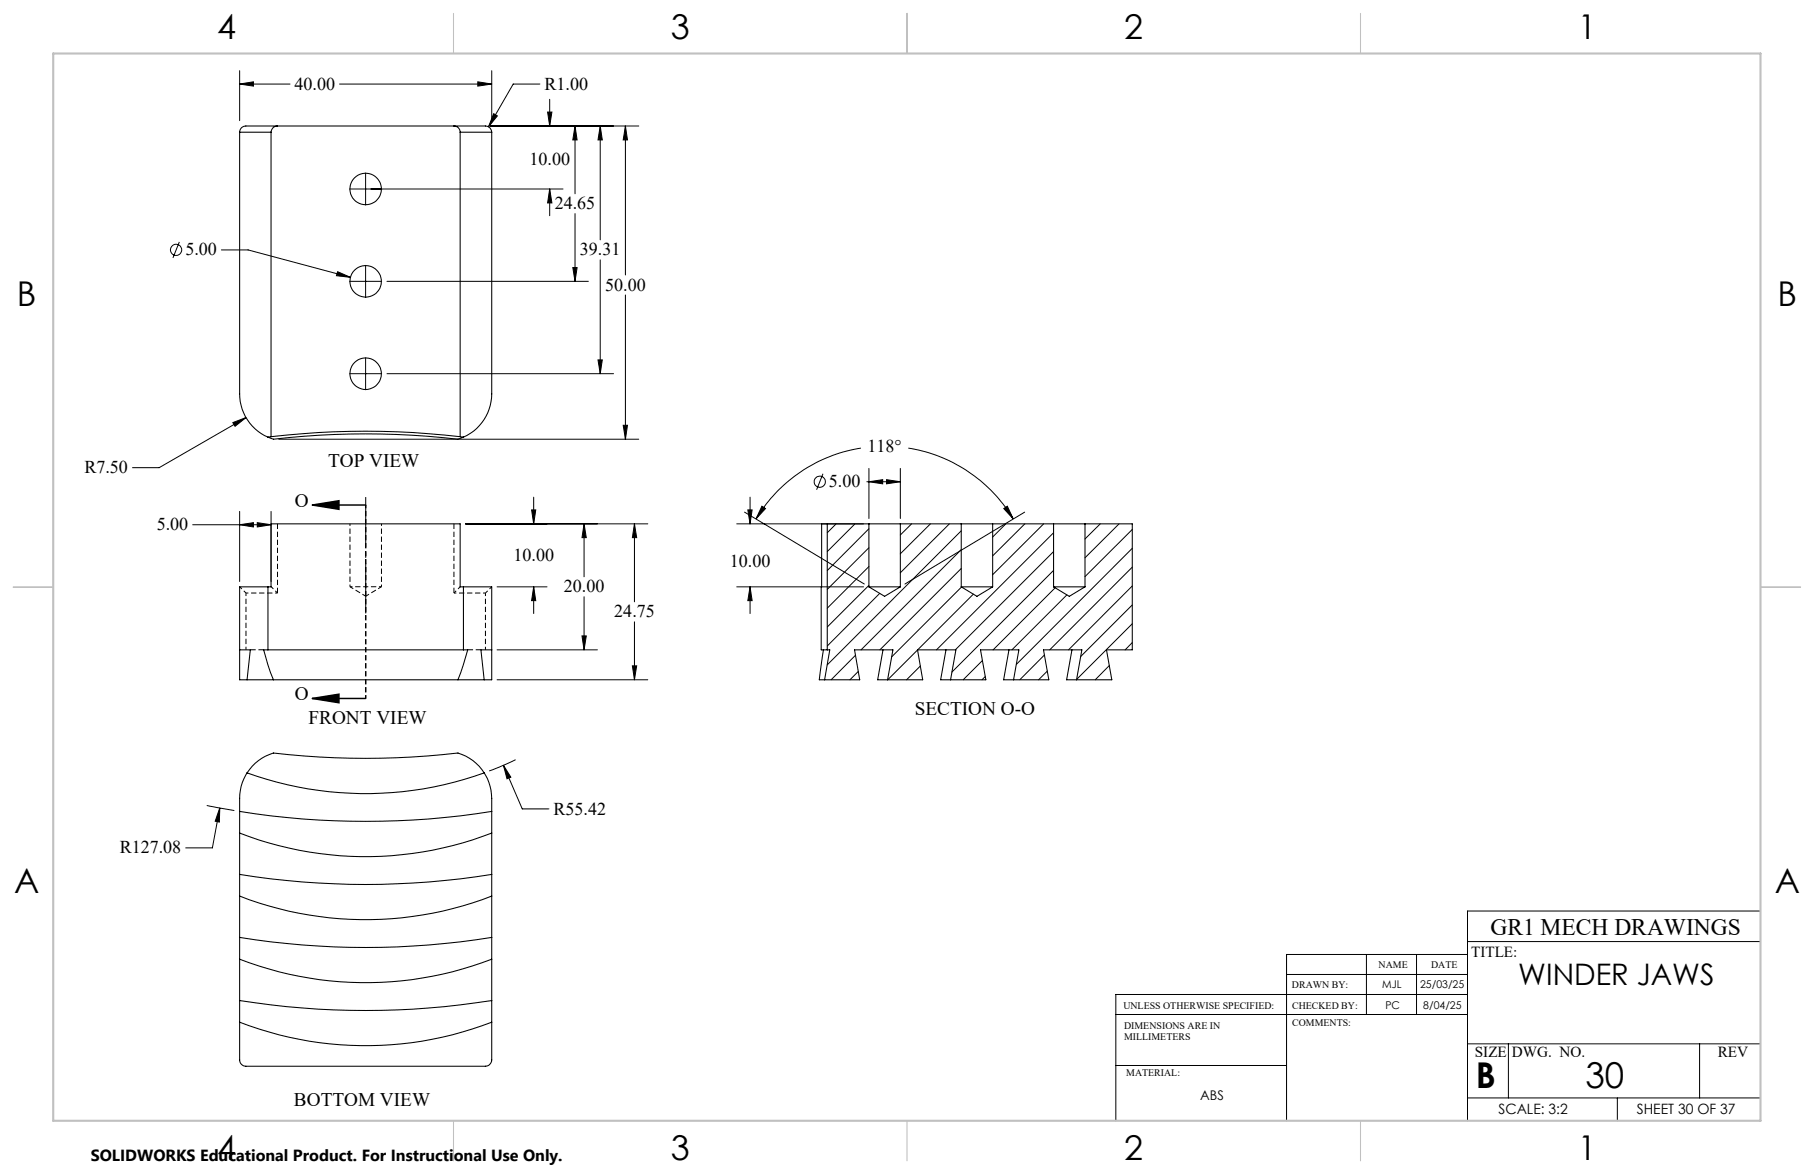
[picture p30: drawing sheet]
<svg xmlns="http://www.w3.org/2000/svg" width="432mm" height="279mm" viewBox="0 0 432 279" stroke-linecap="round" stroke-linejoin="round" font-family="sans-serif">
<defs><g id="words">
<g font-size="8.5">
<text x="351.3" y="259">B</text>
<text x="377.4" y="258.9">30</text>
</g>
<g font-size="8.1">
<text x="51.7" y="9.3">4</text>
<text x="159.7" y="9.3">3</text>
<text x="267.6" y="9.3">2</text>
<text x="375.6" y="9.3">1</text>
<text x="4" y="72.8">B</text>
<text x="423.1" y="72.8">B</text>
<text x="3.3" y="212.5">A</text>
<text x="422.4" y="212.5">A</text>
<text x="51.7" y="276">4</text>
<text x="159.7" y="276">3</text>
<text x="267.6" y="276">2</text>
<text x="375.6" y="276">1</text>
</g>
<text font-size="7.1" x="361.4" y="234.5">WINDER JAWS</text>
<text font-size="5.6" x="354.8" y="222.6">GR1 MECH DRAWINGS</text>
<g font-size="4.6">
<text x="78.1" y="111.2">TOP VIEW</text>
<text x="70.2" y="120.7">O</text>
<text x="70.2" y="166.7">O</text>
<text x="73.4" y="172.3">FRONT VIEW</text>
<text x="217.7" y="170.1">SECTION O-O</text>
<text x="70" y="263.3">BOTTOM VIEW</text>
</g>
<g font-size="4.3">
<text x="70.1" y="21.3">40.00</text>
<text x="129.6" y="21.3">R1.00</text>
<text x="126" y="39.3">10.00</text>
<text x="132" y="49.8">24.65</text>
<text x="44.1" y="60.8">5.00</text>
<text x="138" y="60.8">39.31</text>
<text x="144" y="69.2">50.00</text>
<text x="206.5" y="107.5">118°</text>
<text x="20.1" y="112.6">R7.50</text>
<text x="197.3" y="116">5.00</text>
<text x="37.3" y="126.2">5.00</text>
<text x="122.2" y="133.5">10.00</text>
<text x="173.7" y="134.9">10.00</text>
<text x="134.2" y="141">20.00</text>
<text x="146.2" y="146.9">24.75</text>
<text x="131.8" y="193.9">R55.42</text>
<text x="28.5" y="203.1">R127.08</text>
</g>
<text font-size="3.8" x="21.6" y="276.3">SOLIDWORKS Educational Product. For Instructional Use Only.</text>
<g font-size="3.7">
<text x="350.2" y="227.8">TITLE:</text>
<text x="351.1" y="251.4">SIZE</text>
<text x="359.9" y="251.5">DWG. NO.</text>
<text x="408.9" y="251.6">REV</text>
</g>
<g font-size="3.4">
<text x="356.7" y="265.2">SCALE: 3:2</text>
<text x="389.6" y="265.2">SHEET 30 OF 37</text>
</g>
<text font-size="3.2" x="285.7" y="261.8">ABS</text>
<g font-size="2.5">
<text x="329" y="235.1">MJL</text>
<text x="338.1" y="235.2">25/03/25</text>
<text x="329.8" y="240">PC</text>
<text x="338.8" y="240">8/04/25</text>
</g>
<g font-size="2.4">
<text x="328.1" y="230.4">NAME</text>
<text x="340.6" y="230.4">DATE</text>
<text x="307.5" y="235.2">DRAWN BY:</text>
<text x="267.4" y="240.1">UNLESS OTHERWISE SPECIFIED:</text>
<text x="267.6" y="244.8">DIMENSIONS ARE IN</text>
<text x="307.6" y="240">CHECKED BY:</text>
<text x="307.6" y="244.1">COMMENTS:</text>
<text x="267.6" y="247.5">MILLIMETERS</text>
<text x="268.1" y="256.2">MATERIAL:</text>
</g>
</g></defs>
<path d="M108.1 124.6v16.5M59.6 154.6h3.2M66.1 141.1v-16.5M111.3 154.6h3.2" fill="none" stroke="#000" stroke-width=".24" stroke-dasharray="1.3 .6" stroke-linecap="butt"/>
<path d="M83.3 139.6h3.8M87.1 139.6h3.7M58.6 141.1h7.5M108.1 141.1h7.5" fill="none" stroke="#000" stroke-width=".24" stroke-dasharray="1.3 .6" stroke-dashoffset=".7" stroke-linecap="butt"/>
<path d="M109.6 139.6l-1.5 1.5M117.1 139.6l-1.5 1.5M58.6 141.1l-1.5-1.5M66.1 141.1l-1.5-1.5" fill="none" stroke="#000" stroke-width=".24" stroke-dasharray="1.3 .6" stroke-dashoffset=".5" stroke-linecap="butt"/>
<path d="M58.6 154.6v-13.5M115.6 141.1v13.5" fill="none" stroke="#000" stroke-width=".24" stroke-dasharray="1.3 .6" stroke-dashoffset=".6" stroke-linecap="butt"/>
<path d="M83.3 124.6v15M90.8 139.6v-15" fill="none" stroke="#000" stroke-width=".24" stroke-dasharray="1.3 .6" stroke-dashoffset=".8" stroke-linecap="butt"/>
<path d="M83.3 139.6l3.8 2.3M87.1 141.9l3.7-2.3" fill="none" stroke="#000" stroke-width=".24" stroke-dasharray="1.3 .6" stroke-dashoffset=".4" stroke-linecap="butt"/>
<g fill="none" stroke="#000" stroke-width=".25">
<path d="M57 31.5a1.45 1.45 0 0 1 1.5-1.5h57a1.51 1.51 0 0 1 1.6 1.5M57 31.5v62.2a11.3 11.3 0 0 0 6.8 10.3M57 31.5h7.5M64.5 31.5v72.4M66 30a1.51 1.51 0 0 0-1.5 1.5M108.1 30a1.45 1.45 0 0 1 1.4 1.5M109.5 31.5v72.4M109.5 31.5h7.6M117.1 31.5v62.2a11.3 11.3 0 0 1-6.8 10.3M63.8 104l1.3 .5a190.5 190.5 0 0 1 43.9 0l1.3-.5M64.5 103.9a194.7 194.7 0 0 1 45 0M64.5 103.9l-.7 .1"/>
<path d="M109.5 103.9l.8 .1M63.8 139.7h-6.8v22.1h1.8M63.8 139.7h.7v-15h45v15h.8M63.8 139.7v15M110.3 139.7h6.8v22.1h-1.8M110.3 139.7v15M196.9 124.7h-1.3l-.1 15v15h1.4M196.9 124.7v30M196.9 124.7h9.9M206.8 139.7h7.5M206.8 124.7h7.5M206.8 139.7l3.8 2.2 3.7-2.2"/>
<path d="M206.8 124.7v15M214.3 124.7v15M214.3 124.7h14.5M228.8 139.7h7.5M228.8 124.7h7.5M228.8 124.7v15M228.8 139.7l3.8 2.2 3.7-2.2M236.3 124.7v15M236.3 124.7h14.5M250.8 139.7h7.5M250.8 124.7h7.5M250.8 124.7v15"/>
<path d="M250.8 139.7l3.7 2.2 3.8-2.2M258.3 124.7h11.2v30h-6.1l1.3 7.1h-8.4M258.3 124.7v15M57 154.7h2.6l-.8 7.1M63.8 154.7h-1l1 3.6 1.3 3.5M63.8 154.7h46.5M110.3 154.7h1l-2.3 7.1M117.1 154.7h-2.6l.8 7.1M196 154.7l-1 7.1h1.3M196.9 154.7h.6l-1.2 7.1M210.2 154.7l-1.3 7.1h2.4M225.2 154.7l-1.3 7.1h2.4"/>
<path d="M240.2 154.7l-1.3 7.1h2.4M255.2 154.7l-1.3 7.1h2.4M58.8 161.8h6.3M65.1 161.8h43.9M109 161.8h6.3M196.3 161.8h8.3l-1.2-7.1h9.1l-1.2 7.1M211.3 161.8h8.3l-1.2-7.1h9.1l-1.2 7.1M226.3 161.8h8.4l-1.3-7.1h9.1l-1.2 7.1M241.3 161.8h8.4l-1.3-7.1h9.1l-1.2 7.1M57 193.1a191.6 191.6 0 0 0 60.1 0M57 198.3a82.9 82.9 0 0 0 60.1 0M58.8 183.9a11.3 11.3 0 0 1 6.3-4.7 190.5 190.5 0 0 0 43.9 0 11.1 11.1 0 0 1 6.3 4.7"/>
<path d="M58.8 183.9a83 83 0 0 0 56.5 0M58.8 183.9l-.7 1.4a10.6 10.6 0 0 0-1.1 4.7v62.2a1.51 1.51 0 0 0 1.5 1.6h57a1.57 1.57 0 0 0 1.6-1.6v-62.2l-.4-2.9-.7-1.8-.7-1.4M57 213.3a82.9 82.9 0 0 0 60.1 0M57 208.1a188.8 188.8 0 0 0 60.1 0M57 238.1a191.6 191.6 0 0 0 60.1 0M57 223.1a188.8 188.8 0 0 0 60.1 0M57 228.3a83.4 83.4 0 0 0 60.1 0M57 243.3a83.4 83.4 0 0 0 60.1 0"/>
<circle cx="87" cy="45" r="3.7"/>
<circle cx="87" cy="67" r="3.8"/>
<circle cx="87" cy="89" r="3.8"/>
</g>
<g fill="none" stroke="#000" stroke-width=".24">
<path d="M57 16.8v11.9M113.7 19.5l3.4 .5-3.4 .5zM117.1 16.8v11.9M57 20l3.3-.5v1zM57 20h12M80.8 20h36.3M116.8 30h35.2M117.5 27.1l.9 .5-2.1 2.6zM128.5 20h-6.3l-5.9 10.2M130.4 26.7h1l-.6 3.3zM130.8 23.6v6.4M136.9 30l.5 3.3h-1.1z"/>
<path d="M136.9 30v16.1M142.9 30l.5 3.3h-1.1zM142.9 30v27.1M148.9 30l.5 3.3h-1.1zM148.9 30v35.4M42.7 57.6l-1.5 3.8M52.7 59.5h6.4l24.3 6.5M83.2 45h50.8M87 41.2v7.6M130.8 45l.6 3.3h-1zM130.8 45v6.3M136.9 50.8v16.2"/>
<path d="M80.4 64.7l3 1.3-3.3-.4zM83.2 67h7.6M87 63.1v7.7M92.1 67h48M136.3 63.7h1.1l-.5 3.3zM142.9 61.8v27.1M148.9 70.2v34.3M58.6 99.4l-20.7 11.9h-6.4M83.2 88.9h7.6M87 85.1v7.6M92.1 88.9h53.9M142.3 85.7h1.1l-.5 3.2z"/>
<path d="M55.4 100.6l3.2-1.2-2.6 2.1zM66.4 104.5h85.6M127 118.3v6.4M148.3 101.2h1.1l-.5 3.3zM178.5 118.3v6.4M195.9 112.7l-1.5 3.9M204.9 106.6a35.8 35.8 0 0 0-24.9 16.9M206.3 114.7h8M206.8 114.7l3.3-.5v.9zM206.8 111.5v11.9M211 114.2l3.3 .5-3.3 .4zM214.3 111.5v11.9"/>
<path d="M216.2 106.6a35.8 35.8 0 0 1 25 16.9M45.9 124.9h18.6M57 124.9l3.3-.5v1zM57 121.7v16.7M61.2 124.4l3.3 .5-3.3 .5zM64.5 121.7v16.7M110.8 124.7h43.4M118.3 139.7h11.9M126.5 121.4h1l-.5 3.3zM127 139.7l.5 3.2h-1zM127 139.7v6.3M139 124.7l.6 3.3h-1.1z"/>
<path d="M139 124.7v12.6M151 124.7l.6 3.3h-1.1zM151 124.7v18.5M175.4 124.7h30.2M175.4 139.7h30.2M177.2 121.9l28.5 17.1M178 121.4h1l-.5 3.3zM178.5 139.7l.5 3.2h-1zM178.5 139.7v6.3M181.4 120.5l.8 .5-2.2 2.5zM199 124.7l-2.1 2.1M203.5 124.7l-6.6 6.6"/>
<path d="M206.8 125.8l-9.9 10M206.8 130.4l-9.9 9.9M206.8 134.8l-9.9 9.9M206.8 139.3l-9.9 9.9M217 124.7l-2.7 2.6M221.5 124.7l-7.2 7.1M226 124.7l-11.7 11.6M228.8 126.3l-31.9 31.9M228.8 130.8l-23.8 23.9M228.8 135.3l-19.4 19.4M228.9 139.7l-16.7 16.7M238.9 121l.9-.5 1.4 3z"/>
<path d="M239.4 124.7l-3.1 3.1M243.9 121.9l-28.5 17.1M243.9 124.7l-7.6 7.6M248.4 124.7l-12.1 12.1M250.8 126.8l-27.9 27.9M250.8 131.3l-23.4 23.4M250.8 135.7l-24.2 24.2M251.2 139.9l-14.8 14.8M261.9 124.7l-3.6 3.6M266.4 124.7l-8.1 8.1M269.5 126l-11.2 11.2M269.5 130.5l-27.6 27.6"/>
<path d="M269.5 135l-19.6 19.7M269.5 139.5l-15.1 15.2M118.3 154.7h23.9M138.5 151.3h1.1l-.6 3.4zM139 142v12.7M150.5 158.5h1.1l-.6 3.3zM151 148v13.8M203.6 156l-5.8 5.8M204.3 159.8l-2 2M209.4 141.2l-12.5 12.5M219.1 158.5l-3.3 3.3M231.7 141.4l-20.4 20.4"/>
<path d="M233.9 157.2l-4.6 4.6M248.6 155.9l-5.9 5.9M249.3 159.7l-2.1 2.1M254 141.6l-13.1 13.1M264.1 158.4l-3.4 3.4M269.5 144l-12.3 12.2M269.5 148.4l-13.2 13.3M269.5 152.9l-1.7 1.8M118.3 161.8h35.9M234.5 161l-.7 .8M49.2 191.7l6.6 1.2M52.3 192.3l-.1 3.4-1-.3z"/>
<path d="M52.3 192.3l-1.7 9.5h-6.4M119.8 182.1l1.8 2.9-.9 .3zM119.8 182.1l4.5 10.4h6.4M122.7 180.8l-6.2 2.7M419.1 216.8h-69.8v49.9M306.2 231.9h43.1M325.3 227.2v14.2M337.2 227.2v14.2M349.3 236.7h-83.7v30M349.3 227.2h-43.1v39.5M349.3 224.1h69.8M265.6 241.4h83.7"/>
<path d="M265.6 253.6h40.6M349.3 248.4h69.8M359.1 248.4v12.9M404.6 248.4v12.9M349.3 261.3h69.8M385 261.3v5.4"/>
<circle cx="41.9" cy="59.5" r="1.33"/>
<circle cx="195.1" cy="114.7" r="1.34"/>
</g>
<path d="M74.3 120.2l6.4-1v2zM74.3 120.2h12.7M74.3 166.2l6.4-1v2.1zM74.3 166.2h12.7" fill="none" stroke="#000" stroke-width=".35"/>
<path d="M87.1 118.3v27.7" fill="none" stroke="#000" stroke-width=".24" stroke-dasharray="15.2 1.3 1.3 1.3" stroke-dashoffset="3.3" stroke-linecap="butt"/>
<path d="M87.1 120.2v46" fill="none" stroke="#000" stroke-width=".35" stroke-dasharray="1.3 .6" stroke-dashoffset=".5" stroke-linecap="butt"/>
<path d="M107.9 3.2v9.5M215.9 3.2v9.5M323.8 3.2v9.5M3.1 139.7h9.6M419.1 139.7h9.5M107.9 266.7v9.6M215.9 266.7v9.6M323.8 266.7v9.6" fill="none" stroke="#c0c0c0" stroke-width=".25"/>
<path d="M12.7 12.7h406.4v254h-406.4z" fill="none" stroke="#c0c0c0" stroke-width=".5"/>
<g fill="#000">
<path d="M61.2 124.4l3.3 .5-3.3 .5zM57 124.9l3.3-.5v1zM126.5 121.4h1l-.5 3.3zM127 139.7l.5 3.2h-1zM139 124.7l.6 3.3h-1.1zM138.5 151.3h1.1l-.6 3.4zM151 124.7l.6 3.3h-1.1zM150.5 158.5h1.1l-.6 3.3zM113.7 19.5l3.4 .5-3.4 .5zM57 20l3.3-.5v1zM55.4 100.6l.6 .9 2.6-2.1zM117.5 27.1l-1.2 3.1 2.1-2.6zM80.4 64.7l-.3 .9 3.3 .4zM130.4 26.7h1l-.6 3.3zM130.8 45l.6 3.3h-1zM136.9 30l.5 3.3h-1.1zM136.3 63.7h1.1l-.5 3.3zM142.9 30l.5 3.3h-1.1zM142.3 85.7h1.1l-.5 3.2zM148.9 30l.5 3.3h-1.1zM148.3 101.2h1.1l-.5 3.3zM119.8 182.1l.9 3.2 .9-.3zM52.3 192.3l-1.1 3.1 1 .3zM211 114.2l3.3 .5-3.3 .4zM206.8 114.7l3.3-.5v.9zM178.5 139.7l.5 3.2h-1zM178 121.4h1l-.5 3.3zM238.9 121l.9-.5 1.4 3zM181.4 120.5l.8 .5-2.2 2.5z"/>
<path d="M74.3 120.2l6.4-1v2zM74.3 166.2l6.4-1v2.1z"/>
</g>
<use href="#words"/>
</svg>
